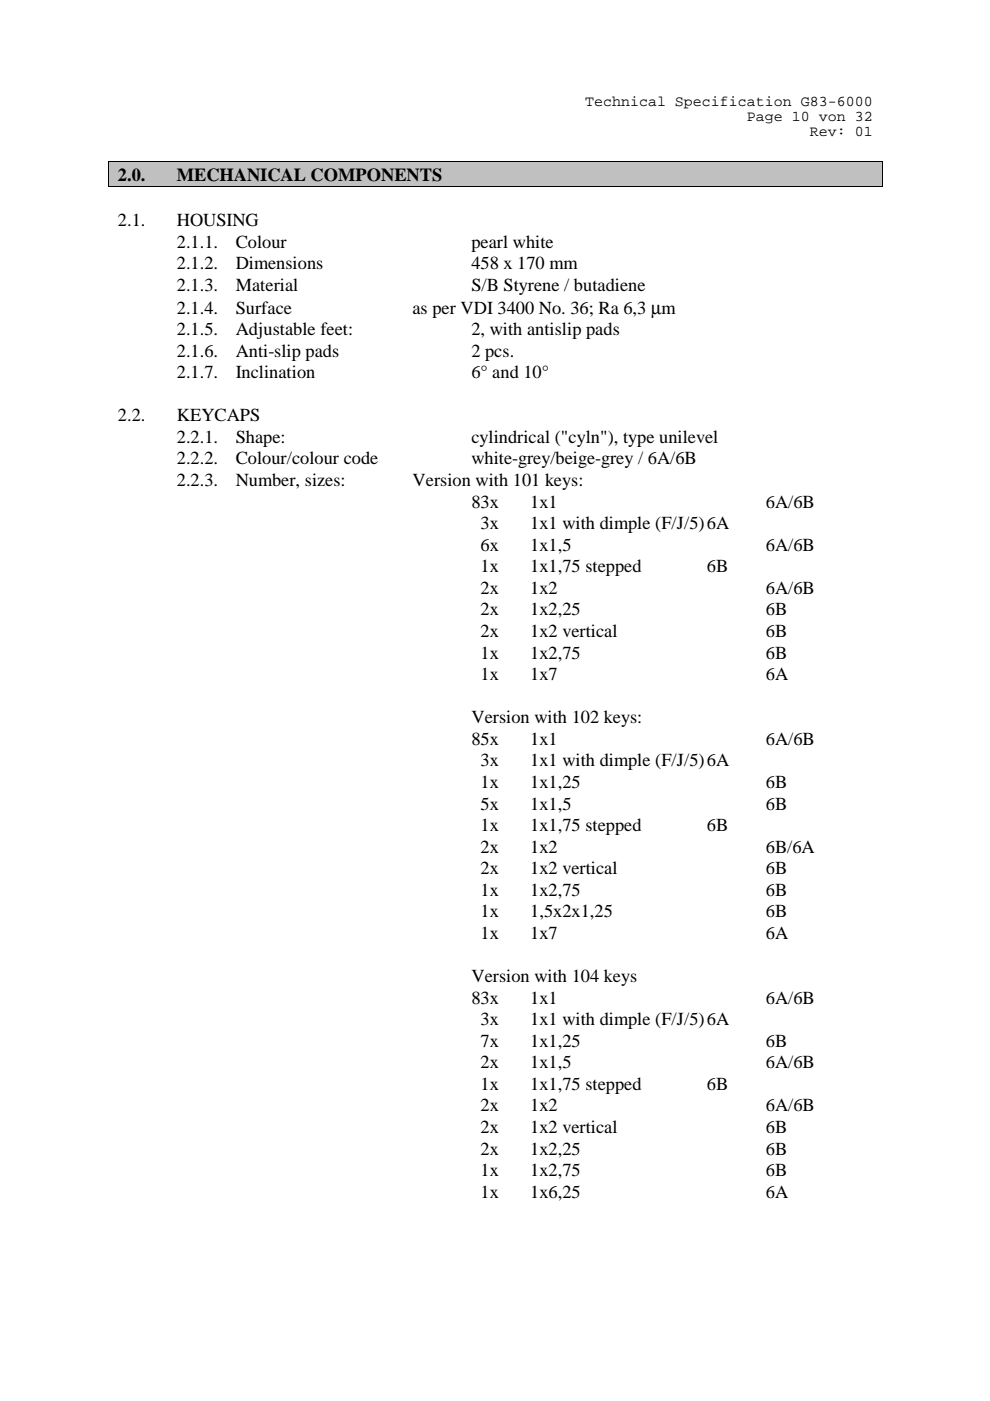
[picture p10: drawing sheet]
<svg xmlns="http://www.w3.org/2000/svg" width="210mm" height="297mm" viewBox="0 0 210 297" stroke-linecap="round" stroke-linejoin="round" font-family="sans-serif">
<defs><g id="words">
<g font-size="3.9">
<text x="25" y="38.4">2.0.</text>
<text x="37.5" y="38.4">MECHANICAL COMPONENTS</text>
<text x="25" y="47.9">2.1.</text>
<text x="37.5" y="47.9">HOUSING</text>
<text x="37.5" y="52.5">2.1.1.</text>
<text x="50" y="52.5">Colour</text>
<text x="99.9" y="52.5">pearl white</text>
<text x="37.5" y="57.1">2.1.2.</text>
<text x="50" y="57.1">Dimensions</text>
<text x="99.9" y="57.1">458 x 170 mm</text>
<text x="37.5" y="61.7">2.1.3.</text>
<text x="50" y="61.7">Material</text>
<text x="99.9" y="61.7">S/B Styrene / butadiene</text>
<text x="37.5" y="66.5">2.1.4.</text>
<text x="37.5" y="71">2.1.5.</text>
<text x="50" y="66.5">Surface</text>
<text x="50" y="71">Adjustable feet:</text>
<text x="87.4" y="66.5">as per VDI 3400 No. 36; Ra 6,3 µm</text>
<text x="99.9" y="71">2, with antislip pads</text>
<text x="37.5" y="75.6">2.1.6.</text>
<text x="50" y="75.6">Anti-slip pads</text>
<text x="99.9" y="75.6">2 pcs.</text>
<text x="37.5" y="80.2">2.1.7.</text>
<text x="50" y="80.2">Inclination</text>
<text x="99.9" y="80.2">6° and 10°</text>
<text x="25" y="89.3">2.2.</text>
<text x="37.5" y="89.3">KEYCAPS</text>
<text x="37.5" y="93.9">2.2.1.</text>
<text x="50" y="93.9">Shape:</text>
<text x="99.9" y="93.9">cylindrical (&quot;cyln&quot;), type unilevel</text>
<text x="37.5" y="98.5">2.2.2.</text>
<text x="50" y="98.5">Colour/colour code</text>
<text x="99.9" y="98.5">white-grey/beige-grey / 6A/6B</text>
<text x="37.5" y="103.1">2.2.3.</text>
<text x="50" y="103.1">Number, sizes:</text>
<text x="87.4" y="103.1">Version with 101 keys:</text>
<text x="99.9" y="107.6">83x</text>
<text x="112.4" y="107.6">1x1</text>
<text x="162.4" y="107.6">6A/6B</text>
<text x="101.9" y="112.2">3x</text>
<text x="112.4" y="112.2">1x1 with dimple (F/J/5)6A</text>
<text x="101.9" y="116.8">6x</text>
<text x="112.4" y="116.8">1x1,5</text>
<text x="162.4" y="116.8">6A/6B</text>
<text x="101.9" y="121.3">1x</text>
<text x="101.9" y="125.9">2x</text>
<text x="112.4" y="121.3">1x1,75 stepped</text>
<text x="112.4" y="125.9">1x2</text>
<text x="149.9" y="121.3">6B</text>
<text x="162.4" y="125.9">6A/6B</text>
<text x="101.9" y="130.5">2x</text>
<text x="112.4" y="130.5">1x2,25</text>
<text x="162.4" y="130.5">6B</text>
<text x="101.9" y="135.1">2x</text>
<text x="112.4" y="135.1">1x2 vertical</text>
<text x="162.4" y="135.1">6B</text>
<text x="101.9" y="139.6">1x</text>
<text x="112.4" y="139.6">1x2,75</text>
<text x="162.4" y="139.6">6B</text>
<text x="101.9" y="144.2">1x</text>
<text x="112.4" y="144.2">1x7</text>
<text x="162.4" y="144.2">6A</text>
<text x="99.9" y="153.3">Version with 102 keys:</text>
<text x="99.9" y="157.9">85x</text>
<text x="112.4" y="157.9">1x1</text>
<text x="162.4" y="157.9">6A/6B</text>
<text x="101.9" y="162.5">3x</text>
<text x="101.9" y="167.1">1x</text>
<text x="112.4" y="162.5">1x1 with dimple (F/J/5)6A</text>
<text x="112.4" y="167.1">1x1,25</text>
<text x="162.4" y="167.1">6B</text>
<text x="101.9" y="171.6">5x</text>
<text x="112.4" y="171.6">1x1,5</text>
<text x="162.4" y="171.6">6B</text>
<text x="101.9" y="176.2">1x</text>
<text x="112.4" y="176.2">1x1,75 stepped</text>
<text x="149.9" y="176.2">6B</text>
<text x="101.9" y="180.8">2x</text>
<text x="101.9" y="185.3">2x</text>
<text x="112.4" y="180.8">1x2</text>
<text x="112.4" y="185.3">1x2 vertical</text>
<text x="162.4" y="180.8">6B/6A</text>
<text x="162.4" y="185.3">6B</text>
<text x="101.9" y="189.9">1x</text>
<text x="112.4" y="189.9">1x2,75</text>
<text x="162.4" y="189.9">6B</text>
<text x="101.9" y="194.5">1x</text>
<text x="112.4" y="194.5">1,5x2x1,25</text>
<text x="162.4" y="194.5">6B</text>
<text x="101.9" y="199.1">1x</text>
<text x="112.4" y="199.1">1x7</text>
<text x="162.4" y="199.1">6A</text>
<text x="99.9" y="208.2">Version with 104 keys</text>
<text x="99.9" y="212.8">83x</text>
<text x="112.4" y="212.8">1x1</text>
<text x="162.4" y="212.8">6A/6B</text>
<text x="101.9" y="217.4">3x</text>
<text x="101.9" y="221.9">7x</text>
<text x="112.4" y="217.4">1x1 with dimple (F/J/5)6A</text>
<text x="112.4" y="221.9">1x1,25</text>
<text x="162.4" y="221.9">6B</text>
<text x="101.9" y="226.5">2x</text>
<text x="112.4" y="226.5">1x1,5</text>
<text x="162.4" y="226.5">6A/6B</text>
<text x="101.9" y="231.1">1x</text>
<text x="112.4" y="231.1">1x1,75 stepped</text>
<text x="149.9" y="231.1">6B</text>
<text x="101.9" y="235.6">2x</text>
<text x="112.4" y="235.6">1x2</text>
<text x="162.4" y="235.6">6A/6B</text>
<text x="101.9" y="240.2">2x</text>
<text x="101.9" y="244.8">2x</text>
<text x="112.4" y="240.2">1x2 vertical</text>
<text x="112.4" y="244.8">1x2,25</text>
<text x="162.4" y="240.2">6B</text>
<text x="162.4" y="244.8">6B</text>
<text x="101.9" y="249.4">1x</text>
<text x="112.4" y="249.4">1x2,75</text>
<text x="162.4" y="249.4">6B</text>
<text x="101.9" y="253.9">1x</text>
<text x="112.4" y="253.9">1x6,25</text>
<text x="162.4" y="253.9">6A</text>
</g>
<g font-size="3.2">
<text x="124.1" y="22.6">Technical Specification G83-6000</text>
<text x="158.4" y="25.8">Page 10 von 32</text>
<text x="171.7" y="28.9">Rev: 01</text>
</g>
</g></defs>
<path d="M23.1 34.3h163.8v5.3h-163.8z" fill-rule="evenodd" fill="#c0c0c0"/>
<g fill="#000">
<path d="M22.9 34.1h.2v.2h-.2z" fill-rule="evenodd"/>
<path d="M22.9 34.1h.2v.2h-.2z" fill-rule="evenodd"/>
<path d="M22.9 39.6h.2v.1h-.2z" fill-rule="evenodd"/>
<path d="M22.9 39.6h.2v.1h-.2z" fill-rule="evenodd"/>
<path d="M186.9 34.1h.2v.2h-.2z" fill-rule="evenodd"/>
<path d="M186.9 34.1h.2v.2h-.2z" fill-rule="evenodd"/>
<path d="M186.9 39.6h.2v.1h-.2z" fill-rule="evenodd"/>
<path d="M186.9 39.6h.2v.1h-.2z" fill-rule="evenodd"/>
</g>
<path d="M23 34.3v5.3M23.1 34.2h163.8M23.1 39.6h163.8M187 34.3v5.3" fill="none" stroke="#000" stroke-width=".21"/>
<use href="#words"/>
</svg>
